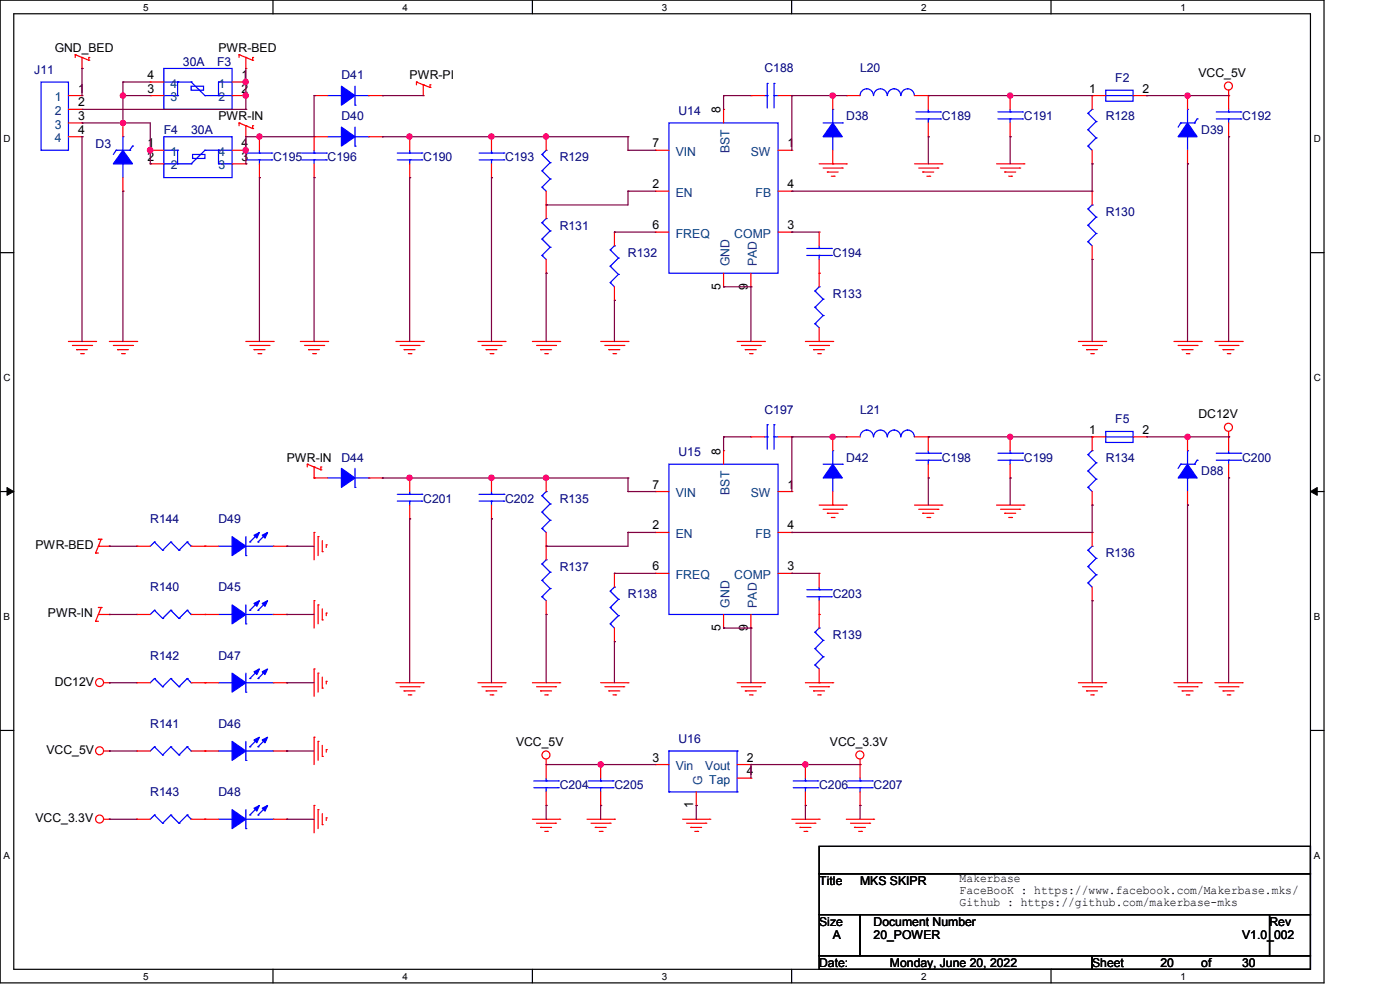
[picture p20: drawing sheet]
<svg xmlns="http://www.w3.org/2000/svg" width="297mm" height="210mm" viewBox="0 0 297 210" stroke-linecap="round" stroke-linejoin="round" font-family="sans-serif">
<defs><g id="words">
<g font-size="2.6">
<text x="11.6" y="11">GND_BED</text>
<text x="46.4" y="11">PWR-BED</text>
<text x="31.3" y="16.8">4</text>
<text x="51.3" y="16.8">1</text>
<text x="86.9" y="16.8">PWR-PI</text>
<text x="254.2" y="16.3">VCC_5V</text>
<text x="16.6" y="19.6">1</text>
<text x="16.6" y="22.6">2</text>
<text x="31.3" y="19.6">3</text>
<text x="51.3" y="19.6">2</text>
<text x="231.1" y="19.6">1</text>
<text x="242.4" y="19.6">2</text>
<text x="16.6" y="25.4">3</text>
<text x="16.6" y="28.4">4</text>
<text x="46.4" y="25.5">PWR-IN</text>
<text x="152.9" y="24.1" transform="rotate(-90 152.9 24.1)">8</text>
<text x="31.3" y="31.2">1</text>
<text x="31.3" y="34.1">2</text>
<text x="51.3" y="34.1">3</text>
<text x="51.3" y="31.2">4</text>
<text x="138.4" y="31.2">7</text>
<text x="167.1" y="31.2">1</text>
<text x="138.4" y="39.9">2</text>
<text x="167.1" y="39.9">4</text>
<text x="138.4" y="48.6">6</text>
<text x="167.1" y="48.6">3</text>
<text x="152.9" y="61.4" transform="rotate(-90 152.9 61.4)">5</text>
<text x="158.7" y="61.4" transform="rotate(-90 158.7 61.4)">9</text>
<text x="254.2" y="88.6">DC12V</text>
<text x="231.1" y="92">1</text>
<text x="242.4" y="92">2</text>
<text x="60.8" y="97.9">PWR-IN</text>
<text x="152.9" y="96.4" transform="rotate(-90 152.9 96.4)">8</text>
<text x="138.4" y="103.6">7</text>
<text x="167.1" y="103.6">1</text>
<text x="138.4" y="112.3">2</text>
<text x="167.1" y="112.3">4</text>
<text x="7.5" y="116.5">PWR-BED</text>
<text x="138.4" y="121">6</text>
<text x="167.1" y="121">3</text>
<text x="10.2" y="130.9">PWR-IN</text>
<text x="152.9" y="133.8" transform="rotate(-90 152.9 133.8)">5</text>
<text x="158.7" y="133.8" transform="rotate(-90 158.7 133.8)">9</text>
<text x="11.6" y="145.4">DC12V</text>
<text x="9.9" y="159.9">VCC_5V</text>
<text x="109.5" y="158.2">VCC_5V</text>
<text x="138.4" y="161.5">3</text>
<text x="158.4" y="161.5">2</text>
<text x="176.1" y="158.2">VCC_3.3V</text>
<text x="158.4" y="164.4">4</text>
<text x="147.1" y="171.5" transform="rotate(-90 147.1 171.5)">1</text>
<text x="7.5" y="174.4">VCC_3.3V</text>
<text x="173.8" y="187.7">Title</text>
<text x="182.5" y="187.7">MKS SKIPR</text>
<text x="203.6" y="187.1">Makerbase</text>
<text x="203.6" y="189.7">FaceBooK : https://www.facebook.com/Makerbase.mks/</text>
<text x="173.8" y="196.3">Size</text>
<text x="185.3" y="196.3">Document Number</text>
<text x="203.6" y="192.3">Github : https://github.com/makerbase-mks</text>
<text x="269.3" y="196.3">Rev</text>
<text x="176.7" y="199.3">A</text>
<text x="185.3" y="199.3">20_POWER</text>
<text x="263.5" y="199.3">V1.0_002</text>
<text x="173.8" y="205.1">Date:</text>
<text x="188.8" y="205.1">Monday, June 20, 2022</text>
<text x="231.7" y="205.1">Sheet</text>
<text x="246.2" y="205.1">20</text>
<text x="254.8" y="205.1">of</text>
<text x="263.5" y="205.1">30</text>
</g>
<g font-size="2.6" fill="#000080">
<text x="7.3" y="15.7">J11</text>
<text x="38.8" y="13.9">30A</text>
<text x="46.1" y="13.9">F3</text>
<text x="72.4" y="16.8">D41</text>
<text x="162.2" y="15.4">C188</text>
<text x="182.5" y="15.4">L20</text>
<text x="236.6" y="17.4">F2</text>
<text x="34.8" y="28.4">F4</text>
<text x="40.6" y="28.4">30A</text>
<text x="72.4" y="25.5">D40</text>
<text x="143.9" y="24.3">U14</text>
<text x="179.5" y="25.5">D38</text>
<text x="199.8" y="25.5">C189</text>
<text x="217.2" y="25.5">C191</text>
<text x="234.6" y="25.5">R128</text>
<text x="254.8" y="28.4">D39</text>
<text x="263.5" y="25.5">C192</text>
<text x="20.3" y="31.3">D3</text>
<text x="58" y="34.2">C195</text>
<text x="69.5" y="34.2">C196</text>
<text x="89.8" y="34.2">C190</text>
<text x="107.1" y="34.2">C193</text>
<text x="118.7" y="34.2">R129</text>
<text x="234.6" y="45.8">R130</text>
<text x="118.7" y="48.7">R131</text>
<text x="133.2" y="54.5">R132</text>
<text x="176.7" y="54.5">C194</text>
<text x="176.7" y="63.2">R133</text>
<text x="162.2" y="87.8">C197</text>
<text x="182.5" y="87.8">L21</text>
<text x="236.6" y="89.8">F5</text>
<text x="72.4" y="97.9">D44</text>
<text x="143.9" y="96.7">U15</text>
<text x="179.5" y="97.9">D42</text>
<text x="199.8" y="97.9">C198</text>
<text x="217.2" y="97.9">C199</text>
<text x="234.6" y="97.9">R134</text>
<text x="254.8" y="100.8">D88</text>
<text x="263.5" y="97.9">C200</text>
<text x="89.8" y="106.6">C201</text>
<text x="107.1" y="106.6">C202</text>
<text x="118.7" y="106.6">R135</text>
<text x="31.9" y="111">R144</text>
<text x="46.4" y="111">D49</text>
<text x="234.6" y="118.2">R136</text>
<text x="31.9" y="125.4">R140</text>
<text x="46.4" y="125.4">D45</text>
<text x="118.7" y="121.1">R137</text>
<text x="133.2" y="126.9">R138</text>
<text x="176.7" y="126.9">C203</text>
<text x="176.7" y="135.6">R139</text>
<text x="31.9" y="139.9">R142</text>
<text x="46.4" y="139.9">D47</text>
<text x="31.9" y="154.4">R141</text>
<text x="46.4" y="154.4">D46</text>
<text x="143.9" y="157.6">U16</text>
<text x="118.7" y="167.4">C204</text>
<text x="130.3" y="167.4">C205</text>
<text x="173.8" y="167.4">C206</text>
<text x="185.3" y="167.4">C207</text>
<text x="31.9" y="168.9">R143</text>
<text x="46.4" y="168.9">D48</text>
</g>
<g font-size="2.6" fill="#004080">
<text x="11.6" y="21.5">1</text>
<text x="36.2" y="21.5">3</text>
<text x="36.2" y="18.6">4</text>
<text x="46.4" y="18.6">1</text>
<text x="46.4" y="21.5">2</text>
<text x="11.6" y="24.4">2</text>
<text x="11.6" y="27.3">3</text>
<text x="11.6" y="30.2">4</text>
<text x="36.2" y="33.1">1</text>
<text x="36.2" y="35.9">2</text>
<text x="46.4" y="35.9">3</text>
<text x="46.4" y="33.1">4</text>
<text x="143.3" y="33.1">VIN</text>
<text x="154.7" y="32.6" transform="rotate(-90 154.7 32.6)">BST</text>
<text x="159.3" y="33.1">SW</text>
<text x="143.3" y="41.7">EN</text>
<text x="160.3" y="41.7">FB</text>
<text x="143.3" y="50.4">FREQ</text>
<text x="155.8" y="50.4">COMP</text>
<text x="154.7" y="56.5" transform="rotate(-90 154.7 56.5)">GND</text>
<text x="160.5" y="56.5" transform="rotate(-90 160.5 56.5)">PAD</text>
<text x="143.3" y="105.5">VIN</text>
<text x="154.7" y="104.9" transform="rotate(-90 154.7 104.9)">BST</text>
<text x="159.3" y="105.5">SW</text>
<text x="143.3" y="114.1">EN</text>
<text x="160.3" y="114.1">FB</text>
<text x="143.3" y="122.8">FREQ</text>
<text x="155.8" y="122.8">COMP</text>
<text x="154.7" y="128.9" transform="rotate(-90 154.7 128.9)">GND</text>
<text x="160.5" y="128.9" transform="rotate(-90 160.5 128.9)">PAD</text>
<text x="143.3" y="163.4">Vin</text>
<text x="148.9" y="166.5" transform="rotate(-90 148.9 166.5)">G</text>
<text x="149.6" y="163.4">Vout</text>
<text x="150.4" y="166.2">Tap</text>
</g>
<g font-size="2.1">
<text x="30.4" y="2.2">5</text>
<text x="85.4" y="2.2">4</text>
<text x="140.4" y="2.2">3</text>
<text x="195.4" y="2.2">2</text>
<text x="250.5" y="2.2">1</text>
<text x=".8" y="30.1">D</text>
<text x="278.7" y="30.1">D</text>
<text x=".8" y="80.8">C</text>
<text x="278.7" y="80.8">C</text>
<text x=".8" y="131.5">B</text>
<text x="278.7" y="131.5">B</text>
<text x=".8" y="182.2">A</text>
<text x="278.7" y="182.2">A</text>
<text x="30.4" y="207.8">5</text>
<text x="85.4" y="207.8">4</text>
<text x="140.4" y="207.8">3</text>
<text x="195.4" y="207.8">2</text>
<text x="250.5" y="207.8">1</text>
</g>
</g></defs>
<path d="M0 0h280.9v208.5h-280.9zM2.9 2.9h275.1v202.7h-275.1z" fill="none" stroke="#000" stroke-width=".25"/>
<g fill="#fff">
<path d="M30.4 .3h1.1v2.4h-1.1z"/>
<path d="M30.4 205.9h1.1v2.3h-1.1z"/>
</g>
<path d="M57.9 0v2.9M57.9 205.6v2.9" fill="none" stroke="#000" stroke-width=".25"/>
<g fill="#fff">
<path d="M85.4 .3h1.1v2.4h-1.1z"/>
<path d="M85.4 205.9h1.1v2.3h-1.1z"/>
</g>
<path d="M112.9 0v2.9M112.9 205.6v2.9" fill="none" stroke="#000" stroke-width=".25"/>
<g fill="#fff">
<path d="M140.4 .3h1.2v2.4h-1.2z"/>
<path d="M140.4 205.9h1.2v2.3h-1.2z"/>
</g>
<path d="M167.9 0v2.9M167.9 205.6v2.9" fill="none" stroke="#000" stroke-width=".25"/>
<g fill="#fff">
<path d="M195.4 .3h1.2v2.4h-1.2z"/>
<path d="M195.4 205.9h1.2v2.3h-1.2z"/>
</g>
<path d="M223 0v2.9M223 205.6v2.9" fill="none" stroke="#000" stroke-width=".25"/>
<g fill="#fff">
<path d="M250.4 .3h1.2v2.4h-1.2z"/>
<path d="M250.4 205.9h1.2v2.3h-1.2z"/>
<path d="M.8 28.2h1.4v2.4h-1.4z"/>
<path d="M278.7 28.2h1.5v2.4h-1.5z"/>
<path d="M.8 78.9h1.4v2.3h-1.4z"/>
<path d="M278.7 78.9h1.5v2.3h-1.5z"/>
</g>
<path d="M0 53.6h2.9M278 53.6h2.9" fill="none" stroke="#000" stroke-width=".25"/>
<g fill="#fff">
<path d="M.8 129.6h1.3v2.3h-1.3z"/>
<path d="M278.7 129.6h1.4v2.3h-1.4z"/>
</g>
<path d="M0 104.3h2.9M278 104.3h2.9" fill="none" stroke="#000" stroke-width=".25"/>
<path d="M1.5 103.4l1.4 .9-1.4 .8zM278 104.3l1.4-.9v1.7z" fill="#000" stroke="#000" stroke-width=".21"/>
<g fill="#fff">
<path d="M.8 180.3h1.3v2.3h-1.3z"/>
<path d="M278.7 180.3h1.4v2.3h-1.4z"/>
</g>
<path d="M0 154.9h2.9M278 154.9h2.9M173.8 179.5h104.2v5.8h-104.2zM173.8 185.3h104.2v8.7h-104.2zM173.8 194h8.7v8.7h-8.7zM182.5 194h86.8v8.7h-86.8zM269.3 194h8.7v8.7h-8.7zM173.8 202.7h57.9v2.9h-57.9zM231.7 202.7h46.3v2.9h-46.3z" fill="none" stroke="#000" stroke-width=".25"/>
<g fill="none" stroke="#f00" stroke-width=".25">
<path d="M16 11.6h.1M16 11.6v.6M16 11.6l2.8 1.2M17.4 12.2h.1M17.4 14.5h.1M17.4 12.2v2.3M18.8 12.8h.1M18.8 12.2h.1M18.8 12.2v.6M31.9 17.4h.1M31.9 17.4h2.9M49.2 17.4h3"/>
<path d="M50.7 11.6h.1M50.7 11.6v.6M50.7 11.6l2.9 1.2M52.2 12.2h.1M52.2 14.5h.1M52.2 17.4h.1M52.2 12.2v2.3M53.6 12.8h.1M53.6 12.2h.1M53.6 12.2v.6M88.3 17.4h.1M88.3 17.4v.6"/>
<path d="M88.3 17.4l1.5 .6M89.8 18h.1M89.8 18l1.4 .5M89.8 18v2.3M91.2 18.5h.1M91.2 18h.1M91.2 18v.5M260.6 19.1v4.1M14.5 20.3h2.9M14.5 23.2h2.9M14.5 26.1h2.9M14.5 29h2.9"/>
<path d="M17.4 20.3h.1M17.4 23.2h.1M17.4 26.1h.1M17.4 29h.1M26.1 26.1h.1M26.1 26.1v2.9M26.1 37.7v2.9M31.9 31.9h.1M31.9 34.8h.1M31.9 20.3h.1M31.9 34.8h2.9M31.9 31.9h2.9"/>
<path d="M31.9 20.3h2.9M49.2 34.8h3M49.2 31.9h3M49.2 20.3h3M50.7 26.1h.1M50.7 26.1v.6M50.7 26.1l2.9 1.2M52.2 26.7h.1M52.2 29h.1M52.2 34.8h.1M52.2 31.9h.1M52.2 20.3h.1"/>
<path d="M52.2 26.7v2.3M53.6 27.3h.1M53.6 26.7h.1M53.6 26.7v.6M55 29h.1M55 37.7h.1M55 29v2.9M55 34.8v2.9M66.6 29h.1M66.6 37.7h.1M66.6 20.3h.1M66.6 29v2.9"/>
<path d="M66.6 34.8v2.9M66.6 20.3h2.9M66.6 29h2.9M78.2 20.3h2.9M78.2 29h2.9M81.1 20.3h.1M81.1 29h.1M86.9 29h.1M86.9 37.7h.1M86.9 29v2.9M86.9 34.8v2.9M89.8 20.3h.1"/>
<path d="M104.3 29h.1M104.3 37.7h.1M104.3 29v2.9M104.3 34.8v2.9M115.9 29h.1M115.9 29v2.9M139 31.9h.1M139 31.9h2.9M153.5 23.2h.1M153.5 23.2v2.9M159.3 20.3h.1M159.3 20.3h2.9"/>
<path d="M165.1 31.9h2.9M165.1 20.3h2.9M168 20.3h.1M168 31.9h.1M173.8 34.8h5.7M174.6 35.6h4.1M175.5 36.5h.1M175.5 36.5h2.3M176.4 37.4h.6M176.7 34.8h.1M176.7 20.3h.1M176.7 20.3v2.9"/>
<path d="M176.7 31.9v2.9M177 37.4h.1M178.7 35.6h.1M179.5 34.8h.1M179.5 20.3h.1M179.5 20.3h3M194 34.8h5.8M194 20.3h2.9M194.9 35.6h4.1M195.7 36.5h.1M195.7 36.5h2.4M196.6 37.4h.6"/>
<path d="M196.9 20.3h.1M196.9 29h.1M196.9 20.3v2.9M196.9 26.1v2.9M197.2 37.4h.1M199 35.6h.1M199.8 34.8h.1M211.4 34.8h5.8M212.3 35.6h4M213.1 36.5h.1M213.1 36.5h2.4M214 37.4h.6"/>
<path d="M214.3 20.3h.1M214.3 29h.1M214.3 20.3v2.9M214.3 26.1v2.9M214.6 37.4h.1M216.3 35.6h.1M217.2 34.8h.1M231.7 34.8h.1M231.7 20.3h.1M231.7 20.3h2.9M231.7 20.3v2.9M231.7 31.9v2.9"/>
<path d="M240.4 20.3h2.8M243.2 20.3h.1M251.9 34.8h.1M251.9 20.3h.1M251.9 20.3v2.9M251.9 31.9v2.9M260.6 20.3h.1M260.6 29h.1M260.6 26.1v2.9M26.1 40.6h.1M115.9 43.5h.1M115.9 58h.1"/>
<path d="M115.9 40.6v5.8M115.9 55v3M130.3 49.2h.1M130.3 49.2v3M139 40.6h.1M139 49.2h.1M139 40.6h2.9M139 49.2h2.9M153.5 58v2.8M159.3 58v2.8M165.1 40.6h2.9M165.1 49.2h2.9"/>
<path d="M168 49.2h.1M168 40.6h.1M173.8 49.2h.1M173.8 58h.1M173.8 49.2v3M173.8 55v5.8M231.7 55h.1M231.7 40.6h.1M231.7 40.6v2.9M231.7 52.2v2.8M14.5 72.4h5.8M15.4 73.3h4"/>
<path d="M16.3 74.2h.1M16.3 74.2h2.2M17.1 75h.6M17.7 75h.1M19.4 73.3h.1M20.3 72.4h.1M23.2 72.4h5.8M24 73.3h4.1M24.9 74.2h.1M24.9 74.2h2.4M25.8 75h.6M26.4 75h.1"/>
<path d="M28.1 73.3h.1M29 72.4h.1M52.2 72.4h5.8M53 73.3h4.1M53.9 74.2h.1M53.9 74.2h2.3M54.7 75h.6M55.3 75h.1M57.1 73.3h.1M58 72.4h.1M63.7 72.4h5.8M64.6 73.3h4.1"/>
<path d="M65.4 74.2h.1M65.4 74.2h2.4M66.3 75h.6M66.9 75h.1M68.7 73.3h.1M69.5 72.4h.1M84 72.4h5.8M84.9 73.3h4M85.7 74.2h.1M85.7 74.2h2.4M86.6 75h.6M87.2 75h.1"/>
<path d="M88.9 73.3h.1M89.8 72.4h.1M101.4 72.4h5.7M102.2 73.3h4.1M103.1 74.2h.1M103.1 74.2h2.3M104 75h.6M104.6 75h.1M106.3 73.3h.1M107.1 72.4h.1M112.9 72.4h5.8M113.8 73.3h4.1"/>
<path d="M114.7 74.2h.1M114.7 74.2h2.3M115.6 75h.5M116.1 75h.1M117.9 73.3h.1M118.7 72.4h.1M127.4 72.4h5.8M128.3 73.3h4M129.2 74.2h.1M129.2 74.2h2.3M130 75h.6M130.3 63.7h.1"/>
<path d="M130.3 60.8v2.9M130.6 75h.1M132.3 73.3h.1M133.2 72.4h.1M153.5 60.8h.1M156.4 72.4h5.8M157.3 73.3h4M158.1 74.2h.1M158.1 74.2h2.3M159 75h.6M159.3 60.8h.1M159.6 75h.1"/>
<path d="M161.3 73.3h.1M162.2 72.4h.1M170.9 72.4h5.8M171.7 73.3h4.1M172.6 74.2h.1M172.6 74.2h2.3M173.5 75h.5M173.8 72.4h.1M173.8 69.5v2.9M174 75h.1M175.8 73.3h.1M176.7 72.4h.1"/>
<path d="M228.8 72.4h5.8M229.7 73.3h4M230.5 74.2h.1M230.5 74.2h2.3M231.4 75h.5M231.9 75h.1M233.7 73.3h.1M234.6 72.4h.1M249 72.4h5.8M249.9 73.3h4.1M250.8 74.2h.1M250.8 74.2h2.3"/>
<path d="M251.7 75h.5M252.2 75h.1M254 73.3h.1M254.8 72.4h.1M257.7 72.4h5.8M258.6 73.3h4M259.5 74.2h.1M259.5 74.2h2.3M260.3 75h.6M260.9 75h.1M262.6 73.3h.1M263.5 72.4h.1"/>
<path d="M65.2 98.5h.1M65.2 98.5v.6M65.2 98.5l2.9 1.2M66.6 99.1h.1M66.6 99.1v2.3M68.1 99.7h.1M68.1 99.1h.1M68.1 99.1v.6M153.5 95.6h.1M153.5 95.6v2.9M159.3 92.7h.1M159.3 92.7h2.9"/>
<path d="M165.1 92.7h2.9M168 92.7h.1M176.7 92.7h.1M176.7 92.7v2.9M179.5 92.7h.1M179.5 92.7h3M194 92.7h2.9M196.9 92.7h.1M196.9 92.7v2.9M196.9 98.5v2.9M214.3 92.7h.1M214.3 92.7v2.9"/>
<path d="M214.3 98.5v2.9M231.7 92.7h.1M231.7 92.7h2.9M231.7 92.7v2.9M240.4 92.7h2.8M243.2 92.7h.1M251.9 92.7h.1M251.9 92.7v2.9M260.6 92.7h.1M260.6 91.5v4.1M260.6 98.5v2.9M20.3 117.3h.1"/>
<path d="M20.3 117.3h.6M20.9 115.9h.1M20.9 114.4h.1M20.9 115.9l-.6 1.4M20.9 114.4h.6M20.9 115.9h2.3M21.5 114.4h.1M21.5 114.4l-.6 1.5M23.2 115.9h.1M29 115.9h.1M29 115.9h2.9M40.6 115.9h5.8"/>
<path d="M43.5 115.9h.1M58 115.9h2.8M60.8 115.9h.1M66.6 101.4h.1M66.6 112.9h.1M66.6 112.9v5.8M66.6 101.4h2.9M67.5 113.8h.1M67.5 113.8v4.1M68.4 117h.1M68.4 114.7v2.3M69.2 115.6h.1"/>
<path d="M69.2 115.6v.5M78.2 101.4h2.9M81.1 101.4h.1M86.9 101.4h.1M86.9 110.1h.1M86.9 101.4v2.9M86.9 107.1v3M104.3 101.4h.1M104.3 110.1h.1M104.3 101.4v2.9M104.3 107.1v3M115.9 115.9h.1"/>
<path d="M115.9 101.4h.1M115.9 101.4v2.9M115.9 112.9v5.8M139 104.3h.1M139 112.9h.1M139 104.3h2.9M139 112.9h2.9M165.1 104.3h2.9M165.1 112.9h2.9M168 112.9h.1M168 104.3h.1M173.8 107.1h5.7"/>
<path d="M174.6 108h4.1M175.5 108.9h.1M175.5 108.9h2.3M176.4 109.8h.6M176.7 107.1h.1M176.7 104.3v2.8M177 109.8h.1M178.7 108h.1M179.5 107.1h.1M194 107.1h5.8M194.9 108h4.1M195.7 108.9h.1"/>
<path d="M195.7 108.9h2.4M196.6 109.8h.6M196.9 101.4h.1M197.2 109.8h.1M199 108h.1M199.8 107.1h.1M211.4 107.1h5.8M212.3 108h4M213.1 108.9h.1M213.1 108.9h2.4M214 109.8h.6M214.3 101.4h.1"/>
<path d="M214.6 109.8h.1M216.3 108h.1M217.2 107.1h.1M231.7 107.1h.1M231.7 112.9h.1M231.7 104.3v2.8M231.7 112.9v3M251.9 107.1h.1M251.9 104.3v2.8M260.6 101.4h.1M20.3 131.8h.1M20.3 131.8h.6"/>
<path d="M20.9 130.3h.1M20.9 128.9h.1M20.9 130.3l-.6 1.5M20.9 128.9h.6M20.9 130.3h2.3M21.5 128.9h.1M21.5 128.9l-.6 1.4M23.2 130.3h.1M29 130.3h.1M29 130.3h2.9M40.6 130.3h5.8M43.5 130.3h.1"/>
<path d="M58 130.3h2.8M60.8 130.3h.1M66.6 127.4h.1M66.6 127.4v5.8M67.5 128.3h.1M67.5 128.3v4M68.4 131.5h.1M68.4 129.2v2.3M69.2 130h.1M69.2 130v.6M115.9 130.3h.1M115.9 127.4v2.9"/>
<path d="M130.3 136.1h.1M130.3 121.6h.1M130.3 121.6v2.9M130.3 133.2v2.9M139 121.6h.1M139 121.6h2.9M153.5 133.2h.1M153.5 130.3v2.9M159.3 133.2h.1M159.3 130.3v2.9M165.1 121.6h2.9M168 121.6h.1"/>
<path d="M173.8 130.3h.1M173.8 121.6h.1M173.8 121.6v2.9M173.8 127.4v5.8M231.7 127.4h.1M231.7 124.5v2.9M22 144.8h1.2M22 159.3h1.2M23.2 159.3h.1M23.2 144.8h.1M29 144.8h.1M29 159.3h.1"/>
<path d="M29 144.8h2.9M29 159.3h2.9M40.6 144.8h5.8M40.6 159.3h5.8M43.5 144.8h.1M43.5 159.3h.1M58 144.8h2.8M58 159.3h2.8M60.8 144.8h.1M60.8 159.3h.1M66.6 156.4h.1M66.6 141.9h.1"/>
<path d="M66.6 141.9v5.8M66.6 156.4v5.8M67.5 157.3h.1M67.5 142.8h.1M67.5 142.8v4M67.5 157.3v4M68.4 146h.1M68.4 143.6v2.4M68.4 158.1v2.3M69.2 159h.1M69.2 144.5h.1M69.2 144.5v.6"/>
<path d="M69.2 159v.6M84 144.8h5.8M84.9 145.7h4M85.7 146.6h.1M85.7 146.6h2.4M86.6 147.4h.6M87.2 147.4h.1M88.9 145.7h.1M89.8 144.8h.1M101.4 144.8h5.7M102.2 145.7h4.1M103.1 146.6h.1"/>
<path d="M103.1 146.6h2.3M104 147.4h.6M104.6 147.4h.1M106.3 145.7h.1M107.1 144.8h.1M112.9 144.8h5.8M113.8 145.7h4.1M114.7 146.6h.1M114.7 146.6h2.3M115.6 147.4h.5M116.1 147.4h.1M117.9 145.7h.1"/>
<path d="M118.7 144.8h.1M127.4 144.8h5.8M128.3 145.7h4M129.2 146.6h.1M129.2 146.6h2.3M130 147.4h.6M130.6 147.4h.1M132.3 145.7h.1M133.2 144.8h.1M156.4 144.8h5.8M157.3 145.7h4M158.1 146.6h.1"/>
<path d="M158.1 146.6h2.3M159 147.4h.6M159.6 147.4h.1M161.3 145.7h.1M162.2 144.8h.1M170.9 144.8h5.8M171.7 145.7h4.1M172.6 146.6h.1M172.6 146.6h2.3M173.5 147.4h.5M173.8 144.8h.1M173.8 141.9v2.9"/>
<path d="M174 147.4h.1M175.8 145.7h.1M176.7 144.8h.1M228.8 144.8h5.8M229.7 145.7h4M230.5 146.6h.1M230.5 146.6h2.3M231.4 147.4h.5M231.9 147.4h.1M233.7 145.7h.1M234.6 144.8h.1M249 144.8h5.8"/>
<path d="M249.9 145.7h4.1M250.8 146.6h.1M250.8 146.6h2.3M251.7 147.4h.5M252.2 147.4h.1M254 145.7h.1M254.8 144.8h.1M257.7 144.8h5.8M258.6 145.7h4M259.5 146.6h.1M259.5 146.6h2.3M260.3 147.4h.6"/>
<path d="M260.9 147.4h.1M262.6 145.7h.1M263.5 144.8h.1M22 173.8h1.2M23.2 173.8h.1M29 173.8h.1M29 173.8h2.9M40.6 173.8h5.8M43.5 173.8h.1M58 173.8h2.8M60.8 173.8h.1M66.6 170.9h.1"/>
<path d="M66.6 170.9v5.8M67.5 171.7h.1M67.5 171.7v4.1M68.4 160.4h.1M68.4 174.9h.1M68.4 172.6v2.3M69.2 173.5h.1M69.2 173.5v.5M112.9 173.8h5.8M113.8 174.6h4.1M114.7 175.5h.1M114.7 175.5h2.3"/>
<path d="M115.6 176.4h.5M115.9 162.2h.1M115.9 170.9h.1M115.9 161v4.1M115.9 168v2.9M116.1 176.4h.1M117.9 174.6h.1M118.7 173.8h.1M124.5 173.8h5.8M125.4 174.6h4.1M126.3 175.5h.1M126.3 175.5h2.3"/>
<path d="M127.1 176.4h.6M127.4 162.2h.1M127.4 170.9h.1M127.4 162.2v2.9M127.4 168v2.9M127.7 176.4h.1M129.5 174.6h.1M130.3 173.8h.1M139 162.2h.1M139 162.2h2.9M144.8 173.8h5.8M145.7 174.6h4"/>
<path d="M146.6 175.5h.1M146.6 175.5h2.2M147.4 176.4h.6M147.7 170.9h.1M147.7 168v2.9M148 176.4h.1M149.7 174.6h.1M150.6 173.8h.1M156.4 162.2h2.9M156.4 165.1h2.9M159.3 162.2h.1M159.3 165.1h.1"/>
<path d="M168 173.8h5.8M168.8 174.6h4.1M169.7 175.5h.1M169.7 175.5h2.3M170.6 176.4h.6M170.9 162.2h.1M170.9 170.9h.1M170.9 162.2v2.9M170.9 168v2.9M171.2 176.4h.1M172.9 174.6h.1M173.8 173.8h.1"/>
<path d="M179.5 173.8h5.8M180.4 174.6h4.1M181.3 175.5h.1M181.3 175.5h2.3M182.2 176.4h.6M182.5 162.2h.1M182.5 170.9h.1M182.5 161v4.1M182.5 168v2.9M182.8 176.4h.1M184.5 174.6h.1M185.3 173.8h.1"/>
<circle cx="260.6" cy="18.2" r=".85"/>
<circle cx="260.6" cy="90.6" r=".85"/>
<circle cx="21.1" cy="159.3" r=".85"/>
<circle cx="21.1" cy="144.8" r=".85"/>
<circle cx="21.1" cy="173.7" r=".85"/>
<circle cx="115.8" cy="160.1" r=".85"/>
<circle cx="182.4" cy="160.1" r=".85"/>
</g>
<g fill="none" stroke="#00f" stroke-width=".25">
<path d="M8.7 17.4h5.8v14.5h-5.8zM34.8 14.5h14.4v8.7h-14.4zM34.8 17.4h5.8M37.7 17.4h.1M37.7 17.4v2.9M40.6 18.3h2.6v.8h-2.6zM40.6 17.4h.1M40.6 17.4l2.9 2.9M46.4 17.4h.1M46.4 17.4v2.9M46.4 17.4h2.8M75.3 18.3v4"/>
<path d="M162.8 17.7h.1M162.8 17.7v5.2M164.2 17.7h.1M164.2 17.7v5.2M234.6 19.1h5.8v2.4h-5.8zM24.6 31.9h.1M24.6 31.9h2.9M24.6 31.9l-.6 .9M26.1 34.8h.1M26.1 29h.1M26.1 29v2.9M26.1 34.8v2.9"/>
<path d="M27.5 31.9h.1M28.1 31h.1M28.1 31l-.6 .9M34.8 29h14.4v8.7h-14.4zM34.8 34.8h.1M34.8 20.3h.1M34.8 34.8h5.8M34.8 31.9h2.9M34.8 20.3h2.9M37.7 31.9h.1M37.7 34.8h.1M37.7 20.3h.1"/>
<path d="M37.7 31.9v2.9M40.6 34.8h.1M40.9 32.8h2.6v.8h-2.6zM43.5 31.9h.1M43.5 20.3h.1M43.5 31.9l-2.9 2.9M43.5 31.9h5.7M43.5 20.3h5.7M46.4 31.9h.1M46.4 34.8h.1M46.4 20.3h.1M46.4 34.8h2.8"/>
<path d="M46.4 31.9v2.9M49.2 34.8h.1M49.2 20.3h.1M52.5 33.9h5.2M52.5 32.5h5.2M55 32.5h.1M55 33.9h.1M55 31.9v.6M55 33.9v.9M57.7 33.9h.1M57.7 32.5h.1M64 33.9h5.2"/>
<path d="M64 32.5h5.2M66.6 32.5h.1M66.6 33.9h.1M66.6 31.9v.6M66.6 33.9v.9M69.2 33.9h.1M69.2 32.5h.1M69.5 20.3h2.9M69.5 29h2.9M72.4 20.3h.1M72.4 29h.1M75.3 22.3h.1"/>
<path d="M75.3 31h.1M75.3 27v4M75.3 20.3h2.9M75.3 29h2.9M78.2 20.3h.1M78.2 29h.1M84.3 33.9h5.2M84.3 32.5h5.2M86.9 32.5h.1M86.9 33.9h.1M86.9 31.9v.6M86.9 33.9v.9"/>
<path d="M89.5 33.9h.1M89.5 32.5h.1M101.6 33.9h5.3M101.6 32.5h5.3M104.3 32.5h.1M104.3 33.9h.1M104.3 31.9v.6M104.3 33.9v.9M106.9 33.9h.1M106.9 32.5h.1M115 39.7h.1M115 36.2h.1"/>
<path d="M115 32.8h.1M115 39.7l.9 .9M115 36.2l1.7 1.8M115 32.8l1.7 1.7M115.9 31.9h.1M115.9 31.9l-.9 .9M116.7 38h.1M116.7 34.5h.1M116.7 38l-1.7 1.7M116.7 34.5l-1.7 1.7M141.9 26.1h23.2v31.9h-23.2zM162.2 20.3h.6"/>
<path d="M162.8 20.3h.1M164.2 20.3h.1M164.2 20.3h.9M174.6 26.1h4.1M176.7 29h.1M176.7 23.2h.1M176.7 23.2v2.9M176.7 29v2.9M178.7 26.1h.1M182.5 20.3a1.43 1.43 0 0 1 1.4-1.5 1.43 1.43 0 0 1 1.4 1.5M185.3 20.3a1.44 1.44 0 0 1 1.5-1.5 1.44 1.44 0 0 1 1.4 1.5M188.3 20.3a1.43 1.43 0 0 1 1.4-1.5 1.43 1.43 0 0 1 1.4 1.5"/>
<path d="M191.1 20.3a1.43 1.43 0 0 1 1.5-1.5 1.43 1.43 0 0 1 1.4 1.5M194.3 25.2h5.2M194.3 23.7h5.2M196.9 23.7h.1M196.9 25.2h.1M196.9 23.2v.5M196.9 25.2v.9M199.5 25.2h.1M199.5 23.7h.1M211.7 25.2h5.2M211.7 23.7h5.2M214.3 23.7h.1"/>
<path d="M214.3 25.2h.1M214.3 23.2v.5M214.3 25.2v.9M216.9 25.2h.1M216.9 23.7h.1M230.8 31h.1M230.8 27.5h.1M230.8 24h.1M230.8 31l.9 .9M230.8 27.5l1.7 1.8M230.8 24l1.7 1.8M231.7 23.2h.1"/>
<path d="M231.7 23.2l-.9 .8M232.5 29.3h.1M232.5 25.8h.1M232.5 29.3l-1.7 1.7M232.5 25.8l-1.7 1.7M234.6 20.3h5.8M240.4 20.3h.1M250.5 26.1h.1M250.5 26.1h2.9M250.5 26.1l-.6 .9M251.9 29h.1M251.9 23.2h.1"/>
<path d="M251.9 23.2v2.9M251.9 29v2.9M253.4 26.1h.1M254 25.2h.1M254 25.2l-.6 .9M258 25.2h5.2M258 23.7h5.2M260.6 23.7h.1M260.6 25.2h.1M260.6 23.2v.5M260.6 25.2v.9M263.2 25.2h.1"/>
<path d="M263.2 23.7h.1M115 54.2h.1M115 50.7h.1M115 47.2h.1M115 54.2l.9 .8M115 50.7l1.7 1.8M115 47.2l1.7 1.8M115.9 46.4h.1M115.9 46.4l-.9 .8M116.7 52.5h.1M116.7 49h.1M116.7 49l-1.7 1.7"/>
<path d="M116.7 52.5l-1.7 1.7M129.5 59.9h.1M129.5 56.5h.1M129.5 53h.1M129.5 59.9l.8 .9M129.5 56.5l1.7 1.7M129.5 53l1.7 1.7M130.3 52.2h.1M130.3 52.2l-.8 .8M131.2 58.2h.1M131.2 54.7h.1M131.2 58.2l-1.7 1.7"/>
<path d="M131.2 54.7l-1.7 1.8M171.2 54.2h5.2M171.2 52.7h5.2M173.8 52.7h.1M173.8 54.2h.1M173.8 52.2v.5M173.8 54.2v.8M176.4 54.2h.1M176.4 52.7h.1M230.8 51.3h.1M230.8 47.8h.1M230.8 44.3h.1"/>
<path d="M230.8 51.3l.9 .9M230.8 47.8l1.7 1.7M230.8 44.3l1.7 1.8M231.7 43.5h.1M231.7 43.5l-.9 .8M232.5 49.5h.1M232.5 46.1h.1M232.5 49.5l-1.7 1.8M232.5 46.1l-1.7 1.7M172.9 68.7h.1M172.9 65.2h.1M172.9 61.7h.1"/>
<path d="M172.9 68.7l.9 .8M172.9 65.2l1.7 1.7M172.9 61.7l1.7 1.8M173.8 60.8h.1M173.8 60.8l-.9 .9M174.6 66.9h.1M174.6 63.5h.1M174.6 66.9l-1.7 1.8M174.6 63.5l-1.7 1.7M75.3 99.4v4M141.9 98.5h23.2v31.8h-23.2zM162.2 92.7h.6"/>
<path d="M162.8 92.7h.1M162.8 90.1h.1M162.8 90.1v5.2M164.2 90.1h.1M164.2 92.7h.1M164.2 92.7h.9M164.2 90.1v5.2M174.6 98.5h4.1M176.7 95.6h.1M176.7 95.6v2.9M178.7 98.5h.1M182.5 92.7a1.43 1.43 0 0 1 1.4-1.5 1.43 1.43 0 0 1 1.4 1.5"/>
<path d="M185.3 92.7a1.44 1.44 0 0 1 1.5-1.5 1.44 1.44 0 0 1 1.4 1.5M188.3 92.7a1.43 1.43 0 0 1 1.4-1.5 1.43 1.43 0 0 1 1.4 1.5M191.1 92.7a1.43 1.43 0 0 1 1.5-1.5 1.43 1.43 0 0 1 1.4 1.5M194.3 97.6h5.2M194.3 96.1h5.2M196.9 96.1h.1M196.9 97.6h.1M196.9 95.6v.5M196.9 97.6v.9M199.5 97.6h.1M199.5 96.1h.1M211.7 97.6h5.2"/>
<path d="M211.7 96.1h5.2M214.3 96.1h.1M214.3 97.6h.1M214.3 95.6v.5M214.3 97.6v.9M216.9 97.6h.1M216.9 96.1h.1M230.8 99.9h.1M230.8 96.4h.1M230.8 99.9l1.7 1.7M230.8 96.4l1.7 1.8M231.7 95.6h.1"/>
<path d="M231.7 95.6l-.9 .8M232.5 98.2h.1M232.5 98.2l-1.7 1.7M234.6 91.5h5.8v2.4h-5.8zM234.6 92.7h5.8M240.4 92.7h.1M250.5 98.5h.1M250.5 98.5l-.6 .9M250.5 98.5h2.9M251.9 95.6h.1M251.9 95.6v2.9M253.4 98.5h.1"/>
<path d="M254 97.6h.1M254 97.6l-.6 .9M258 97.6h5.2M258 96.1h5.2M260.6 96.1h.1M260.6 97.6h.1M260.6 95.6v.5M260.6 97.6v.9M263.2 97.6h.1M263.2 96.1h.1M32.8 115h.1M32.8 115l-.9 .9"/>
<path d="M32.8 115l1.7 1.7M34.5 116.7h.1M36.2 115h.1M36.2 115l-1.7 1.7M36.2 115l1.8 1.7M38 116.7h.1M39.7 115h.1M39.7 115l-1.7 1.7M39.7 115l.9 .9M40.6 115.9h.1M46.4 115.9h2.8M49.2 115.9h.1"/>
<path d="M52.2 117.9h.1M52.2 113.8v4.1M52.2 115.9h5.8M53 115h.1M54.7 115h.1M54.7 113.2l-1.7 1.8M56.5 113.2l-1.8 1.8M58 115.9h.1M69.5 101.4h2.9M72.4 101.4h.1M75.3 103.4h.1M75.3 101.4h2.9"/>
<path d="M78.2 101.4h.1M84.3 106.3h5.2M84.3 104.9h5.2M86.9 104.9h.1M86.9 106.3h.1M86.9 104.3v.6M86.9 106.3v.8M89.5 106.3h.1M89.5 104.9h.1M101.6 106.3h5.3M101.6 104.9h5.3M104.3 104.9h.1"/>
<path d="M104.3 106.3h.1M104.3 104.3v.6M104.3 106.3v.8M106.9 106.3h.1M106.9 104.9h.1M115 112.1h.1M115 108.6h.1M115 105.2h.1M115 119.6h.1M115 112.1l.9 .8M115 108.6l1.7 1.8M115 105.2l1.7 1.7"/>
<path d="M115 119.6l1.7 1.8M115.9 104.3h.1M115.9 118.7h.1M115.9 104.3l-.9 .9M115.9 118.7l-.9 .9M116.7 110.4h.1M116.7 106.9h.1M116.7 110.4l-1.7 1.7M116.7 106.9l-1.7 1.7M176.7 101.4h.1M176.7 101.4v2.9M230.8 103.4h.1"/>
<path d="M230.8 116.7h.1M230.8 103.4l.9 .9M230.8 116.7l1.7 1.7M231.7 115.9h.1M231.7 115.9l-.9 .8M232.5 101.6h.1M232.5 118.4h.1M232.5 101.6l-1.7 1.8M232.5 118.4l-1.7 1.8M251.9 101.4h.1M251.9 101.4v2.9M32.8 129.5h.1"/>
<path d="M32.8 129.5l-.9 .8M32.8 129.5l1.7 1.7M34.5 131.2h.1M36.2 129.5h.1M36.2 129.5l-1.7 1.7M36.2 129.5l1.8 1.7M38 131.2h.1M39.7 129.5h.1M39.7 129.5l-1.7 1.7M39.7 129.5l.9 .8M40.6 130.3h.1M46.4 130.3h2.8"/>
<path d="M49.2 130.3h.1M52.2 132.3h.1M52.2 128.3v4M52.2 130.3h5.8M53 129.5h.1M54.7 129.5h.1M54.7 127.7l-1.7 1.8M56.5 127.7l-1.8 1.8M58 130.3h.1M115 126.6h.1M115 123.1h.1M115 126.6l.9 .8"/>
<path d="M115 123.1l1.7 1.7M116.7 124.8h.1M116.7 121.4h.1M116.7 124.8l-1.7 1.8M116.7 121.4l-1.7 1.7M129.5 132.3h.1M129.5 128.9h.1M129.5 125.4h.1M129.5 132.3l.8 .9M129.5 128.9l1.7 1.7M129.5 125.4l1.7 1.7M130.3 124.5h.1"/>
<path d="M130.3 124.5l-.8 .9M131.2 130.6h.1M131.2 127.1h.1M131.2 130.6l-1.7 1.7M131.2 127.1l-1.7 1.8M171.2 126.6h5.2M171.2 125.1h5.2M172.9 137.6h.1M172.9 134.1h.1M172.9 137.6l1.7 1.7M172.9 134.1l1.7 1.7M173.8 133.2h.1"/>
<path d="M173.8 125.1h.1M173.8 126.6h.1M173.8 133.2l-.9 .9M173.8 124.5v.6M173.8 126.6v.8M174.6 139.3h.1M174.6 135.8h.1M174.6 139.3l-1.7 1.8M174.6 135.8l-1.7 1.8M176.4 126.6h.1M176.4 125.1h.1M230.8 123.7h.1"/>
<path d="M230.8 120.2h.1M230.8 123.7l.9 .8M230.8 120.2l1.7 1.7M232.5 121.9h.1M232.5 121.9l-1.7 1.8M32.8 143.9h.1M32.8 158.4h.1M32.8 143.9l-.9 .9M32.8 143.9l1.7 1.8M32.8 158.4l-.9 .9M32.8 158.4l1.7 1.7M34.5 145.7h.1"/>
<path d="M36.2 143.9h.1M36.2 158.4h.1M36.2 143.9l-1.7 1.8M36.2 143.9l1.8 1.8M36.2 158.4l-1.7 1.7M36.2 158.4l1.8 1.7M38 145.7h.1M39.7 143.9h.1M39.7 158.4h.1M39.7 143.9l-1.7 1.8M39.7 143.9l.9 .9M39.7 158.4l-1.7 1.7"/>
<path d="M39.7 158.4l.9 .9M40.6 144.8h.1M40.6 159.3h.1M46.4 159.3h2.8M46.4 144.8h2.8M49.2 144.8h.1M49.2 159.3h.1M52.2 146.8h.1M52.2 159.3h5.8M52.2 142.8v4M52.2 157.3v4M52.2 144.8h5.8"/>
<path d="M53 143.9h.1M53 158.4h.1M54.7 143.9h.1M54.7 158.4h.1M54.7 142.2l-1.7 1.7M54.7 156.7l-1.7 1.7M56.5 142.2l-1.8 1.7M56.5 156.7l-1.8 1.7M58 144.8h.1M58 159.3h.1M141.9 159.3h.1M141.9 159.3v8.7"/>
<path d="M141.9 159.3h14.5M156.4 159.3h.1M156.4 159.3v8.7M172.9 141.1h.1M172.9 141.1l.9 .8M32.8 172.9h.1M32.8 172.9l-.9 .9M32.8 172.9l1.7 1.7M34.5 174.6h.1M34.5 160.1h.1M36.2 172.9h.1M36.2 172.9l-1.7 1.7"/>
<path d="M36.2 172.9l1.8 1.7M38 174.6h.1M38 160.1h.1M39.7 172.9h.1M39.7 172.9l-1.7 1.7M39.7 172.9l.9 .9M40.6 173.8h.1M46.4 173.8h2.8M49.2 173.8h.1M52.2 175.8h.1M52.2 161.3h.1M52.2 171.7v4.1"/>
<path d="M52.2 173.8h5.8M53 172.9h.1M54.7 172.9h.1M54.7 171.2l-1.7 1.7M56.5 171.2l-1.8 1.7M58 173.8h.1M113.2 167.1h5.2M113.2 165.7h5.2M115.9 165.7h.1M115.9 167.1h.1M115.9 165.1v.6M115.9 167.1v.9"/>
<path d="M118.4 167.1h.1M118.4 165.7h.1M124.8 167.1h5.2M124.8 165.7h5.2M127.4 165.7h.1M127.4 167.1h.1M127.4 165.1v.6M127.4 167.1v.9M130 167.1h.1M130 165.7h.1M141.9 168h.1M141.9 168h14.5"/>
<path d="M156.4 168h.1M168.3 167.1h5.2M168.3 165.7h5.2M170.9 165.7h.1M170.9 167.1h.1M170.9 165.1v.6M170.9 167.1v.9M173.5 167.1h.1M173.5 165.7h.1M179.8 167.1h5.2M179.8 165.7h5.2M182.5 165.7h.1"/>
<path d="M182.5 167.1h.1M182.5 165.1v.6M182.5 167.1v.9M185 167.1h.1M185 165.7h.1"/>
</g>
<g fill="#00f" stroke="#00f" stroke-width=".25">
<path d="M176.7 26.1l2 2.9h-4.1z" fill-rule="evenodd"/>
<path d="M251.9 98.5l2.1 2.9h-4.1z" fill-rule="evenodd"/>
<path d="M49.2 171.7l3 2.1-3 2z" fill-rule="evenodd"/>
<path d="M55.6 171.4l1.2-.5-.6 1.1z" fill-rule="evenodd"/>
<path d="M53.9 171.4l1.1-.5-.5 1.1z" fill-rule="evenodd"/>
<path d="M49.2 113.8l3 2.1-3 2z" fill-rule="evenodd"/>
<path d="M55.6 113.5l1.2-.6-.6 1.2z" fill-rule="evenodd"/>
<path d="M53.9 113.5l1.1-.6-.5 1.2z" fill-rule="evenodd"/>
<path d="M72.4 99.4l2.9 2-2.9 2z" fill-rule="evenodd"/>
<path d="M72.4 18.3l2.9 2-2.9 2z" fill-rule="evenodd"/>
<path d="M49.2 128.3l3 2-3 2z" fill-rule="evenodd"/>
<path d="M55.6 128l1.2-.6-.6 1.2z" fill-rule="evenodd"/>
<path d="M53.9 128l1.1-.6-.5 1.2z" fill-rule="evenodd"/>
<path d="M49.2 142.8l3 2-3 2z" fill-rule="evenodd"/>
<path d="M55.6 142.5l1.2-.6-.6 1.2z" fill-rule="evenodd"/>
<path d="M53.9 142.5l1.1-.6-.5 1.2z" fill-rule="evenodd"/>
<path d="M251.9 26.1l2.1 2.9h-4.1z" fill-rule="evenodd"/>
<path d="M176.7 98.5l2 2.9h-4.1z" fill-rule="evenodd"/>
<path d="M72.4 27l2.9 2-2.9 2z" fill-rule="evenodd"/>
<path d="M49.2 157.3l3 2-3 2z" fill-rule="evenodd"/>
<path d="M55.6 157l1.2-.6-.6 1.2z" fill-rule="evenodd"/>
<path d="M53.9 157l1.1-.6-.5 1.2z" fill-rule="evenodd"/>
<path d="M26.1 31.9l2 2.9h-4.1z" fill-rule="evenodd"/>
</g>
<g fill="none" stroke="#800040" stroke-width=".25">
<path d="M17.4 14.5h.1M17.4 14.5v5.8M26.1 17.4h.1M26.1 17.4v8.7M26.1 17.4h5.8M52.2 17.4h.1M52.2 14.5v8.7M17.4 29h.1M17.4 26.1h.1M17.4 29v43.4M17.4 26.1h14.5v8.7M17.4 23.2h34.8"/>
<path d="M26.1 20.3h.1M26.1 26.1h.1M26.1 20.3h5.8M31.9 31.9h.1M31.9 34.8h.1M52.2 23.2h.1M52.2 20.3h.1M52.2 31.9h.1M52.2 34.8h.1M55 37.7h.1M55 29h.1M55 37.7v34.7"/>
<path d="M66.6 20.3h.1M66.6 37.7h.1M66.6 20.3v8.7h-14.4v5.8M66.6 37.7v34.7M81.1 29h.1M81.1 20.3h.1M81.1 20.3h8.7M81.1 29h52.1M86.9 29h.1M86.9 37.7h.1M86.9 37.7v34.7M104.3 29h.1"/>
<path d="M104.3 37.7h.1M104.3 37.7v34.7M115.9 29h.1M133.2 29h.1M133.2 31.9h.1M133.2 29v2.9M133.2 31.9h5.8M153.5 20.3h.1M153.5 20.3h5.8M153.5 20.3v2.9M168 20.3h.1M168 20.3h11.5"/>
<path d="M168 20.3v11.6M176.7 20.3h.1M196.9 20.3h.1M196.9 29h.1M196.9 20.3h34.8M196.9 29v5.8M214.3 20.3h.1M214.3 29h.1M214.3 29v5.8M231.7 34.8h.1M231.7 34.8v5.8h-63.7M243.2 20.3h.1"/>
<path d="M243.2 20.3h17.4M251.9 20.3h.1M251.9 34.8h.1M251.9 34.8v37.6M260.6 29h.1M260.6 29v43.4M26.1 40.6h.1M26.1 40.6v31.8M115.9 43.5h.1M115.9 58h.1M115.9 58v14.4M130.3 49.2h.1"/>
<path d="M130.3 49.2h8.7M133.2 40.6h.1M133.2 40.6v2.9h-17.3M133.2 40.6h5.8M168 40.6h.1M168 49.2h.1M168 49.2h5.8M231.7 55h.1M231.7 55v17.4M130.3 63.7h.1M130.3 63.7v8.7M153.5 60.8h.1"/>
<path d="M153.5 60.8h5.8M159.3 60.8h.1M159.3 60.8v11.6M153.5 92.7h.1M153.5 92.7v2.9M153.5 92.7h5.8M168 92.7h.1M168 92.7v11.6M168 92.7h11.5M176.7 92.7h.1M196.9 92.7h.1M196.9 92.7h34.8"/>
<path d="M214.3 92.7h.1M243.2 92.7h17.4M251.9 92.7h.1M260.6 92.7h.1M23.2 115.9h.1M23.2 115.9h5.8M60.8 115.9h.1M60.8 115.9h5.8M81.1 101.4h.1M81.1 101.4h52.1M86.9 101.4h.1M86.9 110.1h.1"/>
<path d="M86.9 110.1v34.7M104.3 101.4h.1M104.3 110.1h.1M104.3 110.1v34.7M115.9 101.4h.1M115.9 115.9h.1M133.2 101.4h.1M133.2 104.3h.1M133.2 112.9h.1M133.2 101.4v2.9M133.2 112.9v3h-17.3M133.2 104.3h5.8"/>
<path d="M133.2 112.9h5.8M168 112.9h.1M196.9 101.4h.1M196.9 101.4v5.7M214.3 101.4h.1M214.3 101.4v5.7M231.7 107.1h.1M231.7 107.1v5.8h-63.7M251.9 107.1h.1M251.9 107.1v37.7M260.6 101.4h.1M260.6 101.4v43.4"/>
<path d="M23.2 130.3h.1M23.2 130.3h5.8M60.8 130.3h.1M60.8 130.3h5.8M115.9 130.3h.1M115.9 130.3v14.5M130.3 121.6h.1M130.3 136.1h.1M130.3 136.1v8.7M130.3 121.6h8.7M153.5 133.2h.1M153.5 133.2h5.8"/>
<path d="M159.3 133.2h.1M159.3 133.2v11.6M168 121.6h.1M168 121.6h5.8M231.7 127.4h.1M231.7 127.4v17.4M23.2 159.3h.1M23.2 144.8h.1M23.2 159.3h5.8M23.2 144.8h5.8M60.8 159.3h.1M60.8 144.8h.1"/>
<path d="M60.8 159.3h5.8M60.8 144.8h5.8M23.2 173.8h.1M23.2 173.8h5.8M60.8 173.8h.1M60.8 173.8h5.8M115.9 162.2h.1M115.9 170.9h.1M115.9 170.9v2.9M115.9 162.2h23.1M127.4 162.2h.1M127.4 170.9h.1"/>
<path d="M127.4 170.9v2.9M147.7 170.9h.1M147.7 170.9v2.9M159.3 162.2h.1M159.3 162.2v2.9M159.3 162.2h23.2M170.9 162.2h.1M170.9 170.9h.1M170.9 170.9v2.9M182.5 170.9h.1M182.5 170.9v2.9"/>
</g>
<g fill="#f0f" stroke="#f0f" stroke-width=".25">
<circle cx="176.6" cy="20.3" r=".56"/>
<circle cx="214.3" cy="20.3" r=".55"/>
<circle cx="251.9" cy="20.3" r=".55"/>
<circle cx="115.8" cy="29" r=".55"/>
<circle cx="104.3" cy="29" r=".56"/>
<circle cx="86.9" cy="29" r=".55"/>
<circle cx="176.6" cy="92.7" r=".56"/>
<circle cx="214.3" cy="92.7" r=".55"/>
<circle cx="251.9" cy="92.7" r=".55"/>
<circle cx="86.9" cy="101.3" r=".55"/>
<circle cx="115.8" cy="101.3" r=".55"/>
<circle cx="104.3" cy="101.3" r=".56"/>
<circle cx="127.4" cy="162.2" r=".56"/>
<circle cx="170.8" cy="162.2" r=".56"/>
<circle cx="52.1" cy="17.4" r=".56"/>
<circle cx="26.1" cy="20.3" r=".55"/>
<circle cx="26.1" cy="26.1" r=".55"/>
<circle cx="52.1" cy="20.3" r=".55"/>
<circle cx="52.1" cy="31.9" r=".56"/>
<circle cx="55" cy="29" r=".55"/>
<circle cx="31.9" cy="31.9" r=".57"/>
</g>
<use href="#words"/>
</svg>
